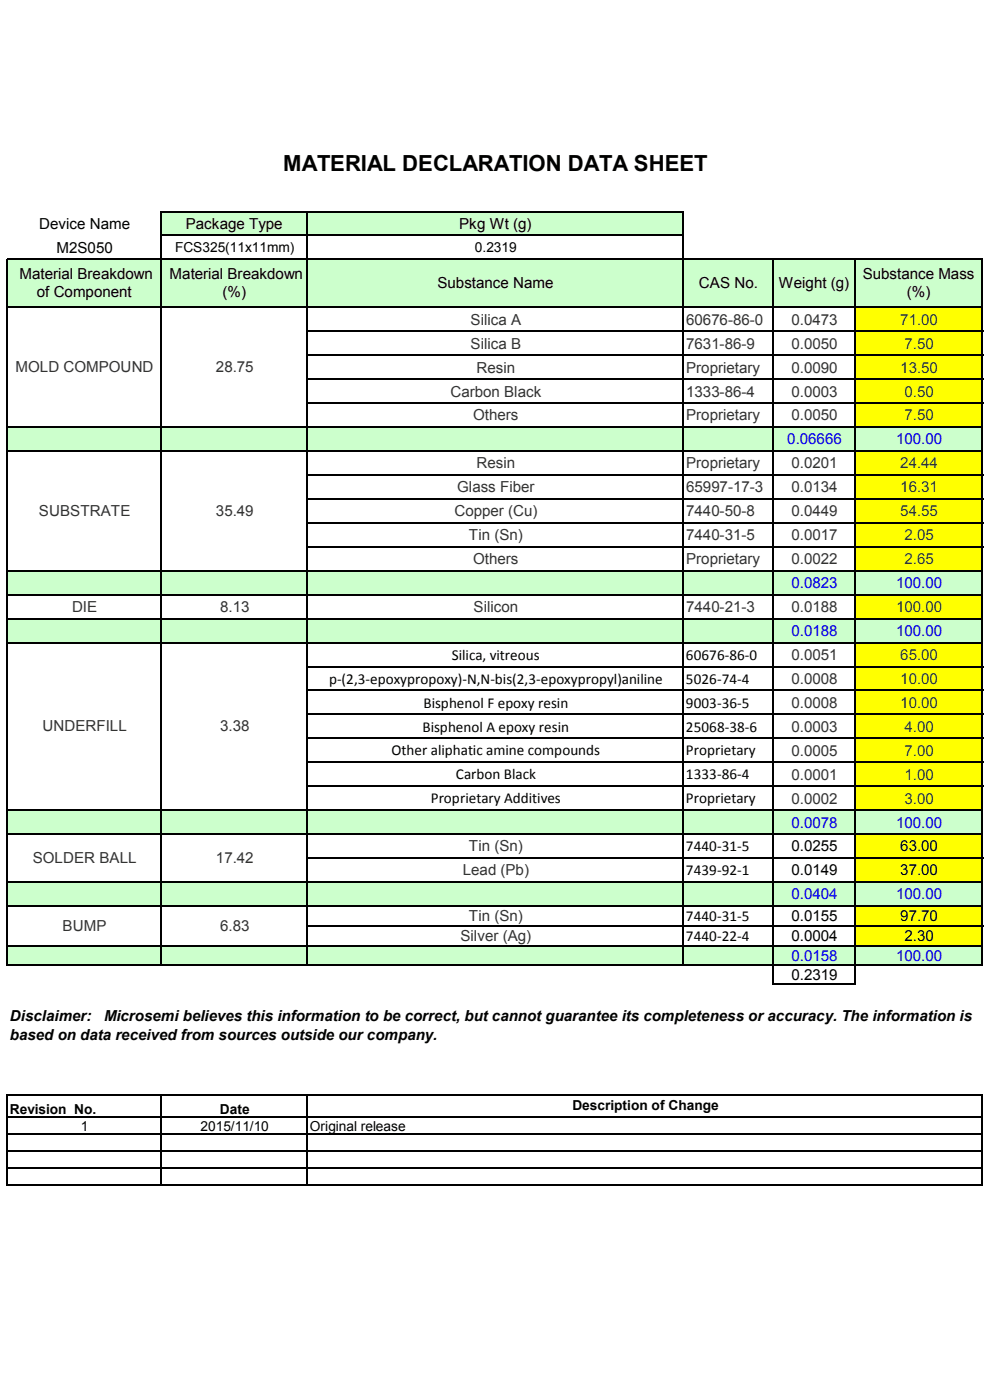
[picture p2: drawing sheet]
<svg xmlns="http://www.w3.org/2000/svg" width="210mm" height="297mm" viewBox="0 0 210 297" stroke-linecap="round" stroke-linejoin="round" font-family="sans-serif">
<defs><g id="words">
<text font-size="4.7" x="60.1" y="36.2">MATERIAL DECLARATION DATA SHEET</text>
<g font-size="3.2">
<text x="8.3" y="48.6">Device Name</text>
<text x="12" y="53.6">M2S050</text>
<text x="39.4" y="48.6">Package Type</text>
<text x="97.4" y="48.6">Pkg Wt (g)</text>
<text x="4.2" y="59.2">Material Breakdown</text>
<text x="36" y="59.2">Material Breakdown</text>
<text x="183" y="59.2">Substance Mass</text>
<text x="7.8" y="63.1">of Component</text>
<text x="47.2" y="63.1">(%)</text>
<text x="92.8" y="61.1">Substance Name</text>
<text x="148.3" y="61.1">CAS No.</text>
<text x="165.2" y="61.1">Weight (g)</text>
<text x="192.4" y="63.1">(%)</text>
<text x="95.8" y="140">Silica, vitreous</text>
<text x="145.5" y="140">60676-86-0</text>
<text x="69.8" y="145">p-(2,3-epoxypropoxy)-N,N-bis(2,3-epoxypropyl)aniline</text>
<text x="145.5" y="145">5026-74-4</text>
<text x="89.6" y="155.2">Bisphenol A epoxy resin</text>
<text x="89.8" y="150.1">Bisphenol F epoxy resin</text>
<text x="145.5" y="150.1">9003-36-5</text>
<text x="145.5" y="155.2">25068-38-6</text>
<text x="83.1" y="160.3">Other aliphatic amine compounds</text>
<text x="145.5" y="160.3">Proprietary</text>
<text x="96.7" y="165.4">Carbon Black</text>
<text x="145.5" y="165.4">1333-86-4</text>
<text x="91.4" y="170.4">Proprietary Additives</text>
<text x="145.5" y="170.4">Proprietary</text>
<text x="145.5" y="180.6">7440-31-5</text>
<text x="145.5" y="185.7">7439-92-1</text>
<text x="167.9" y="180.6">0.0255</text>
<text x="167.9" y="185.7">0.0149</text>
<text x="191" y="180.6">63.00</text>
<text x="191" y="185.7">37.00</text>
<text x="145.5" y="195.4">7440-31-5</text>
<text x="167.9" y="195.5">0.0155</text>
<text x="191" y="195.5">97.70</text>
<text x="145.5" y="199.6">7440-22-4</text>
<text x="167.9" y="199.7">0.0004</text>
<text x="191.9" y="199.7">2.30</text>
<text x="167.9" y="207.8">0.2319</text>
<text x="2.1" y="216.6">Disclaimer:</text>
<text x="2.1" y="220.6">based on data received from sources outside our company.</text>
<text x="22.1" y="216.6">Microsemi believes this information to be correct, but cannot guarantee its completeness or accuracy. The information is</text>
</g>
<g font-size="3.2" fill="#333">
<text x="99.8" y="68.9">Silica A</text>
<text x="145.5" y="68.9">60676-86-0</text>
<text x="167.9" y="68.9">0.0473</text>
<text x="191" y="68.9">71.00</text>
<text x="99.8" y="74">Silica B</text>
<text x="145.5" y="74">7631-86-9</text>
<text x="167.9" y="74">0.0050</text>
<text x="191.9" y="74">7.50</text>
<text x="3.3" y="78.9">MOLD COMPOUND</text>
<text x="45.8" y="78.9">28.75</text>
<text x="101.1" y="79">Resin</text>
<text x="145.5" y="79">Proprietary</text>
<text x="167.9" y="79">0.0090</text>
<text x="191" y="79">13.50</text>
<text x="95.5" y="84.1">Carbon Black</text>
<text x="100.4" y="89.2">Others</text>
<text x="145.5" y="84.1">1333-86-4</text>
<text x="145.5" y="89.2">Proprietary</text>
<text x="167.9" y="84.1">0.0003</text>
<text x="167.9" y="89.2">0.0050</text>
<text x="191.9" y="84.1">0.50</text>
<text x="191.9" y="89.2">7.50</text>
<text x="101.1" y="99.4">Resin</text>
<text x="145.5" y="99.4">Proprietary</text>
<text x="167.9" y="99.4">0.0201</text>
<text x="191" y="99.4">24.44</text>
<text x="97" y="104.4">Glass Fiber</text>
<text x="145.5" y="104.4">65997-17-3</text>
<text x="167.9" y="104.4">0.0134</text>
<text x="191" y="104.4">16.31</text>
<text x="8.3" y="109.4">SUBSTRATE</text>
<text x="45.8" y="109.4">35.49</text>
<text x="96.4" y="109.5">Copper (Cu)</text>
<text x="145.5" y="109.5">7440-50-8</text>
<text x="167.9" y="109.5">0.0449</text>
<text x="191" y="109.5">54.55</text>
<text x="99.5" y="114.6">Tin (Sn)</text>
<text x="100.4" y="119.7">Others</text>
<text x="145.5" y="114.6">7440-31-5</text>
<text x="145.5" y="119.7">Proprietary</text>
<text x="167.9" y="114.6">0.0017</text>
<text x="167.9" y="119.7">0.0022</text>
<text x="191.9" y="114.6">2.05</text>
<text x="191.9" y="119.7">2.65</text>
<text x="15.3" y="129.8">DIE</text>
<text x="46.7" y="129.8">8.13</text>
<text x="100.5" y="129.8">Silicon</text>
<text x="145.5" y="129.8">7440-21-3</text>
<text x="167.9" y="129.8">0.0188</text>
<text x="190.1" y="129.8">100.00</text>
<text x="167.9" y="140">0.0051</text>
<text x="191" y="140">65.00</text>
<text x="167.9" y="145.1">0.0008</text>
<text x="191" y="145.1">10.00</text>
<text x="9" y="155.1">UNDERFILL</text>
<text x="46.7" y="155.1">3.38</text>
<text x="167.9" y="150.2">0.0008</text>
<text x="167.9" y="155.2">0.0003</text>
<text x="191" y="150.2">10.00</text>
<text x="191.9" y="155.2">4.00</text>
<text x="167.9" y="160.3">0.0005</text>
<text x="191.9" y="160.3">7.00</text>
<text x="167.9" y="165.4">0.0001</text>
<text x="191.9" y="165.4">1.00</text>
<text x="167.9" y="170.5">0.0002</text>
<text x="191.9" y="170.5">3.00</text>
<text x="6.9" y="183">SOLDER BALL</text>
<text x="45.8" y="183">17.42</text>
<text x="98.2" y="185.7">Lead (Pb)</text>
<text x="99.5" y="180.6">Tin (Sn)</text>
<text x="13.3" y="197.4">BUMP</text>
<text x="46.7" y="197.4">6.83</text>
<text x="99.5" y="195.5">Tin (Sn)</text>
<text x="97.7" y="199.7">Silver (Ag)</text>
</g>
<g font-size="3.2" fill="#00f">
<text x="167" y="94.3">0.06666</text>
<text x="190.1" y="94.3">100.00</text>
<text x="167.9" y="124.8">0.0823</text>
<text x="190.1" y="124.8">100.00</text>
<text x="167.9" y="134.9">0.0188</text>
<text x="190.1" y="134.9">100.00</text>
<text x="167.9" y="175.6">0.0078</text>
<text x="190.1" y="175.6">100.00</text>
<text x="167.9" y="190.8">0.0404</text>
<text x="190.1" y="190.8">100.00</text>
<text x="167.9" y="203.8">0.0158</text>
<text x="190.1" y="203.8">100.00</text>
</g>
<g font-size="2.9">
<text x="37.1" y="53.5">FCS325(11x11mm)</text>
<text x="100.8" y="53.5">0.2319</text>
<text x="2.1" y="236.3">Revision No.</text>
<text x="17.1" y="239.9">1</text>
<text x="42.5" y="239.9">2015/11/10</text>
<text x="46.7" y="236.3">Date</text>
<text x="65.7" y="239.9">Original release</text>
<text x="121.4" y="235.5">Description of Change</text>
</g>
</g></defs>
<g fill="#cfc">
<path d="M34.2 44.9h110.8v5.1h-110.8z"/>
<path d="M1.7 55h206.7v10.2h-206.7z"/>
</g>
<g fill="#ff0">
<path d="M181.3 65.2h27.1v5.1h-27.1z"/>
<path d="M181.3 70.3h27.1v5.1h-27.1z"/>
<path d="M181.3 75.4h27.1v5.1h-27.1z"/>
<path d="M181.3 80.4h27.1v5.2h-27.1z"/>
<path d="M181.3 85.5h27.1v5.1h-27.1z"/>
</g>
<path d="M1.7 90.6h206.7v5.1h-206.7z" fill="#cfc"/>
<g fill="#ff0">
<path d="M181.3 95.7h27.1v5.1h-27.1z"/>
<path d="M181.3 100.8h27.1v5.1h-27.1z"/>
<path d="M181.3 105.8h27.1v5.2h-27.1z"/>
<path d="M181.3 110.9h27.1v5.1h-27.1z"/>
<path d="M181.3 116h27.1v5.1h-27.1z"/>
</g>
<path d="M1.7 121.1h206.7v5.1h-206.7z" fill="#cfc"/>
<path d="M181.3 126.2h27.1v5.1h-27.1z" fill="#ff0"/>
<path d="M1.7 131.2h206.7v5.2h-206.7z" fill="#cfc"/>
<g fill="#ff0">
<path d="M181.3 136.3h27.1v5.1h-27.1z"/>
<path d="M181.3 141.4h27.1v5.1h-27.1z"/>
<path d="M181.3 146.5h27.1v5.1h-27.1z"/>
<path d="M181.3 151.6h27.1v5.1h-27.1z"/>
<path d="M181.3 156.6h27.1v5.2h-27.1z"/>
<path d="M181.3 161.7h27.1v5.1h-27.1z"/>
<path d="M181.3 166.8h27.1v5.1h-27.1z"/>
</g>
<path d="M1.7 171.9h206.7v5.1h-206.7z" fill="#cfc"/>
<g fill="#ff0">
<path d="M181.3 177h27.1v5.1h-27.1z"/>
<path d="M181.3 182h27.1v5.2h-27.1z"/>
</g>
<path d="M1.7 187.1h206.7v5.1h-206.7z" fill="#cfc"/>
<g fill="#ff0">
<path d="M181.3 192.2h27.1v4.3h-27.1z"/>
<path d="M181.3 196.4h27.1v4.3h-27.1z"/>
</g>
<path d="M1.7 200.7h206.7v4h-206.7z" fill="#cfc"/>
<g fill="none" stroke="#000" stroke-width=".25">
<path d="M1.5 54.9v149.9M1.7 55h206.8M34.2 44.7v160.1M34.3 44.9h110.8M34.3 50h110.8M65.2 45v159.8M144.9 45v159.8M164 55.2v153.6M181.3 55.2v153.6M208.4 55.2v149.6M1.7 65.2h206.8M65.3 70.3h143.2"/>
<path d="M65.3 75.4h143.2M1.7 90.6h206.8M1.7 95.7h206.8M65.3 80.4h143.2M65.3 85.5h143.2M65.3 100.8h143.2M65.3 105.8h143.2M65.3 110.9h143.2M65.3 116h143.2M1.7 121.1h206.8M1.7 126.2h206.8M1.7 131.2h206.8"/>
<path d="M1.7 136.3h206.8M65.3 141.4h143.2M65.3 146.5h143.2M65.3 151.6h143.2M65.3 156.6h143.2M1.7 171.9h206.8M1.7 177h206.8M65.3 161.7h143.2M65.3 166.8h143.2M1.7 187.1h206.8M1.7 192.2h206.8M65.3 182h143.2"/>
<path d="M65.3 196.4h143.2M1.7 200.7h206.8M1.7 204.7h206.8M164.2 208.7h17.2M1.5 232.1v19.5M1.7 232.2h206.8M1.7 237.1h206.8M34.2 232.3v19.3M65.2 232.3v19.3M208.4 232.3v19.3M1.7 240.7h206.8M1.7 244.3h206.8"/>
<path d="M1.7 247.9h206.8M1.7 251.5h206.8"/>
</g>
<use href="#words"/>
</svg>
